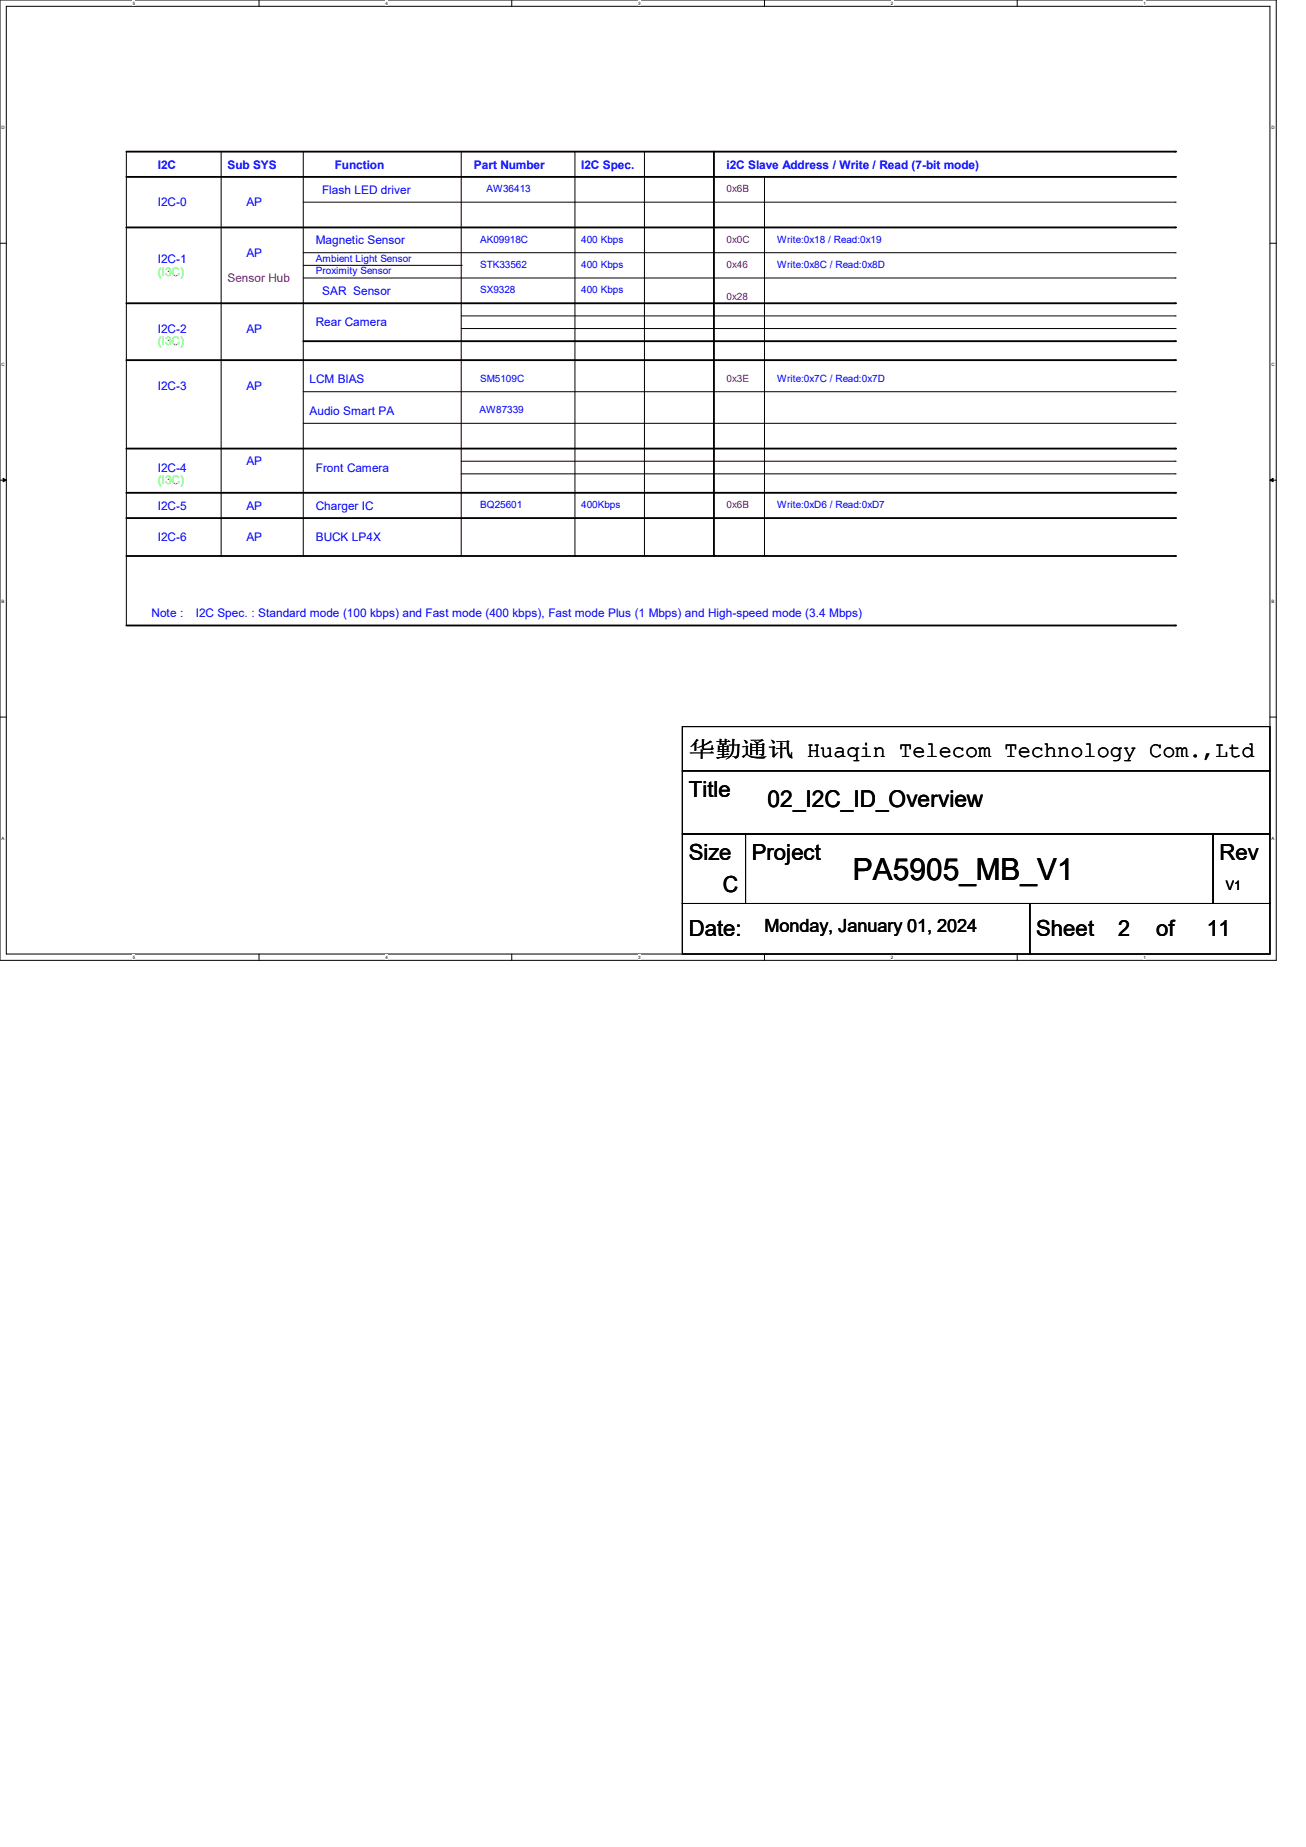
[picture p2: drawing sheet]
<svg xmlns="http://www.w3.org/2000/svg" width="210mm" height="297mm" viewBox="0 0 210 297" stroke-linecap="round" stroke-linejoin="round" font-family="sans-serif">
<defs><g id="words">
<text font-size="4.9" x="137.2" y="141.5">PA5905_MB_V1</text>
<text font-size="3.7" x="123.4" y="129.8">02_I2C_ID_Overview</text>
<g font-size="3.6">
<text x="110.7" y="121.7">华勤通讯 Huaqin Telecom Technology Com.,Ltd</text>
<text x="110.7" y="128.1">Title</text>
<text x="110.7" y="138.3">Size</text>
<text x="116.2" y="143.4">C</text>
<text x="120.9" y="138.3">Project</text>
<text x="196.1" y="138.3">Rev</text>
<text x="110.7" y="150.5">Date:</text>
<text x="166.6" y="150.5">Sheet</text>
<text x="179.8" y="150.5">2</text>
<text x="185.9" y="150.5">of</text>
<text x="194.1" y="150.5">11</text>
</g>
<text font-size="2.9" x="122.9" y="149.9">Monday, January 01, 2024</text>
<text font-size="2.1" x="197.1" y="143.2">V1</text>
<g font-size="1.9" fill="#00f">
<text x="25.4" y="27.2">I2C</text>
<text x="36.6" y="27.2">Sub SYS</text>
<text x="53.8" y="27.2">Function</text>
<text x="76.2" y="27.2">Part Number</text>
<text x="93.5" y="27.2">I2C Spec.</text>
<text x="116.8" y="27.2">i2C Slave Address / Write / Read (7-bit mode)</text>
<text x="25.4" y="33.2">I2C-0</text>
<text x="39.6" y="33.2">AP</text>
<text x="51.8" y="31.2">Flash LED driver</text>
<text x="39.6" y="41.3">AP</text>
<text x="50.8" y="39.3">Magnetic Sensor</text>
<text x="25.4" y="42.3">I2C-1</text>
<text x="51.8" y="47.4">SAR Sensor</text>
<text x="25.4" y="53.5">I2C-2</text>
<text x="39.6" y="53.5">AP</text>
<text x="50.8" y="52.5">Rear Camera</text>
<text x="25.4" y="62.7">I2C-3</text>
<text x="39.6" y="62.7">AP</text>
<text x="49.8" y="61.6">LCM BIAS</text>
<text x="49.8" y="66.7">Audio Smart PA</text>
<text x="25.4" y="75.9">I2C-4</text>
<text x="39.6" y="74.8">AP</text>
<text x="50.8" y="75.9">Front Camera</text>
<text x="25.4" y="82">I2C-5</text>
<text x="39.6" y="82">AP</text>
<text x="50.8" y="82">Charger IC</text>
<text x="25.4" y="87">I2C-6</text>
<text x="39.6" y="87">AP</text>
<text x="50.8" y="87">BUCK LP4X</text>
<text x="24.4" y="99.2">Note :</text>
<text x="31.5" y="99.2">I2C Spec. : Standard mode (100 kbps) and Fast mode (400 kbps), Fast mode Plus (1 Mbps) and High-speed mode (3.4 Mbps)</text>
</g>
<g font-size="1.9" fill="#0f0">
<text x="25.4" y="44.4">(I3C)</text>
<text x="25.4" y="55.5">(I3C)</text>
<text x="25.4" y="77.9">(I3C)</text>
</g>
<text font-size="1.9" fill="#f00" x="36.6" y="45.4">Sensor Hub</text>
<g font-size="1.6" fill="#00f">
<text x="78.2" y="30.9">AW36413</text>
<text x="77.2" y="39">AK09918C</text>
<text x="93.5" y="39">400 Kbps</text>
<text x="125" y="39">Write:0x18 / Read:0x19</text>
<text x="50.8" y="42.1">Ambient Light Sensor</text>
<text x="50.8" y="44.1">Proximity Sensor</text>
<text x="77.2" y="43.1">STK33562</text>
<text x="77.2" y="47.2">SX9328</text>
<text x="93.5" y="47.2">400 Kbps</text>
<text x="93.5" y="43.1">400 Kbps</text>
<text x="125" y="43.1">Write:0x8C / Read:0x8D</text>
<text x="77.2" y="61.4">SM5109C</text>
<text x="125" y="61.4">Write:0x7C / Read:0x7D</text>
<text x="77.1" y="66.4">AW87339</text>
<text x="77.2" y="81.7">BQ25601</text>
<text x="93.5" y="81.7">400Kbps</text>
<text x="125" y="81.7">Write:0xD6 / Read:0xD7</text>
</g>
<g font-size="1.6" fill="#f00">
<text x="116.8" y="30.9">0x6B</text>
<text x="116.8" y="39">0x0C</text>
<text x="116.8" y="43.1">0x46</text>
<text x="116.8" y="48.2">0x28</text>
<text x="116.8" y="61.4">0x3E</text>
<text x="116.8" y="81.7">0x6B</text>
</g>
<g font-size=".7">
<text x="21.3" y=".8">5</text>
<text x="62" y=".8">4</text>
<text x="102.6" y=".8">3</text>
<text x="143.3" y=".8">2</text>
<text x="183.9" y=".8">1</text>
<text x=".3" y="20.7">D</text>
<text x="204.5" y="20.7">D</text>
<text x=".3" y="58.8">C</text>
<text x="204.5" y="58.8">C</text>
<text x=".3" y="96.9">B</text>
<text x="204.5" y="96.9">B</text>
<text x=".3" y="135">A</text>
<text x="204.5" y="135">A</text>
<text x="21.3" y="154.2">5</text>
<text x="62" y="154.2">4</text>
<text x="102.6" y="154.2">3</text>
<text x="143.3" y="154.2">2</text>
<text x="183.9" y="154.2">1</text>
</g>
</g></defs>
<path d="M0 0h205.2v154.4h-205.2zM1 1h203.2v152.4h-203.2z" fill="none" stroke="#000" stroke-width=".16"/>
<g fill="#fff">
<path d="M21.3 .1h.4v.8h-.4z"/>
<path d="M21.3 153.5h.4v.8h-.4z"/>
</g>
<path d="M41.7 0v1M41.7 153.4v1" fill="none" stroke="#000" stroke-width=".16"/>
<g fill="#fff">
<path d="M62 .1h.4v.8h-.4z"/>
<path d="M62 153.5h.4v.8h-.4z"/>
</g>
<path d="M82.3 0v1M82.3 153.4v1" fill="none" stroke="#000" stroke-width=".16"/>
<g fill="#fff">
<path d="M102.6 .1h.4v.8h-.4z"/>
<path d="M102.6 153.5h.4v.8h-.4z"/>
</g>
<path d="M122.9 0v1M122.9 153.4v1" fill="none" stroke="#000" stroke-width=".16"/>
<g fill="#fff">
<path d="M143.3 .1h.3v.8h-.3z"/>
<path d="M143.3 153.5h.3v.8h-.3z"/>
</g>
<path d="M163.6 0v1M163.6 153.4v1" fill="none" stroke="#000" stroke-width=".16"/>
<g fill="#fff">
<path d="M183.9 .1h.4v.8h-.4z"/>
<path d="M183.9 153.5h.4v.8h-.4z"/>
<path d="M.3 20.1h.5v.8h-.5z"/>
<path d="M204.5 20.1h.5v.8h-.5z"/>
<path d="M.3 58.2h.5v.8h-.5z"/>
<path d="M204.5 58.2h.5v.8h-.5z"/>
</g>
<path d="M0 39.1h1M204.2 39.1h1" fill="none" stroke="#000" stroke-width=".16"/>
<g fill="#fff">
<path d="M.3 96.3h.4v.8h-.4z"/>
<path d="M204.5 96.3h.4v.8h-.4z"/>
</g>
<path d="M0 77.2h1M204.2 77.2h1" fill="none" stroke="#000" stroke-width=".16"/>
<path d="M.5 76.9l.5 .3-.5 .3zM204.2 77.2l.5-.3v.6z" fill="#000" stroke="#000" stroke-width=".16"/>
<g fill="#fff">
<path d="M.3 134.4h.4v.8h-.4z"/>
<path d="M204.5 134.4h.4v.8h-.4z"/>
</g>
<g fill="none" stroke="#000" stroke-width=".16">
<path d="M20.3 24.4v76.2M35.6 24.4v65M48.8 32.5h140.2M48.8 24.4v65M74.2 24.4v65M92.5 24.4v65M103.6 24.4v65M122.9 28.4v61M189 32.5h.1M48.8 40.6h140.2M48.8 42.7h25.4M48.8 44.7h140.2"/>
<path d="M74.2 42.7h.1M74.2 50.8h114.8M74.2 52.8h114.8M189 40.6h.1M189 44.7h.1M189 50.8h.1M189 52.8h.1M48.8 63h140.2M48.8 68.1h140.2M74.2 74.2h114.8M74.2 76.2h114.8M189 63h.1"/>
<path d="M189 68.1h.1M189 74.2h.1M189 76.2h.1M35.6 89.4h.1M48.8 89.4h.1M74.2 89.4h.1M92.5 89.4h.1M103.6 89.4h.1M122.9 89.4h.1M0 115.3h1M20.3 100.6h.1M109.7 116.8h94.5v7.2h-94.5z"/>
<path d="M204.2 115.3h1M109.7 124h94.5v10.1h-94.5zM109.7 134.1h10.2v11.2h-10.2zM119.9 134.1h75.2v11.2h-75.2zM195.1 134.1h9.1v11.2h-9.1zM109.7 145.3h55.9v8.1h-55.9zM165.6 145.3h38.6v8.1h-38.6z"/>
</g>
<g fill="none" stroke="#000" stroke-width=".3">
<path d="M20.3 24.4h168.7M20.3 28.4h168.7M20.3 36.6h168.7M114.8 24.4v65M189 24.4h.1M189 28.4h.1M189 36.6h.1M20.3 48.8h168.7M20.3 57.9h168.7M48.8 54.9h140.2M189 48.8h.1M189 54.9h.1"/>
<path d="M189 57.9h.1M20.3 72.1h168.7M20.3 79.2h168.7M189 72.1h.1M189 79.2h.1M20.3 83.3h168.7M20.3 89.4h168.7M114.8 89.4h.1M189 83.3h.1M189 89.4h.1M20.3 100.6h168.7M189 100.6h.1"/>
</g>
<use href="#words"/>
</svg>
